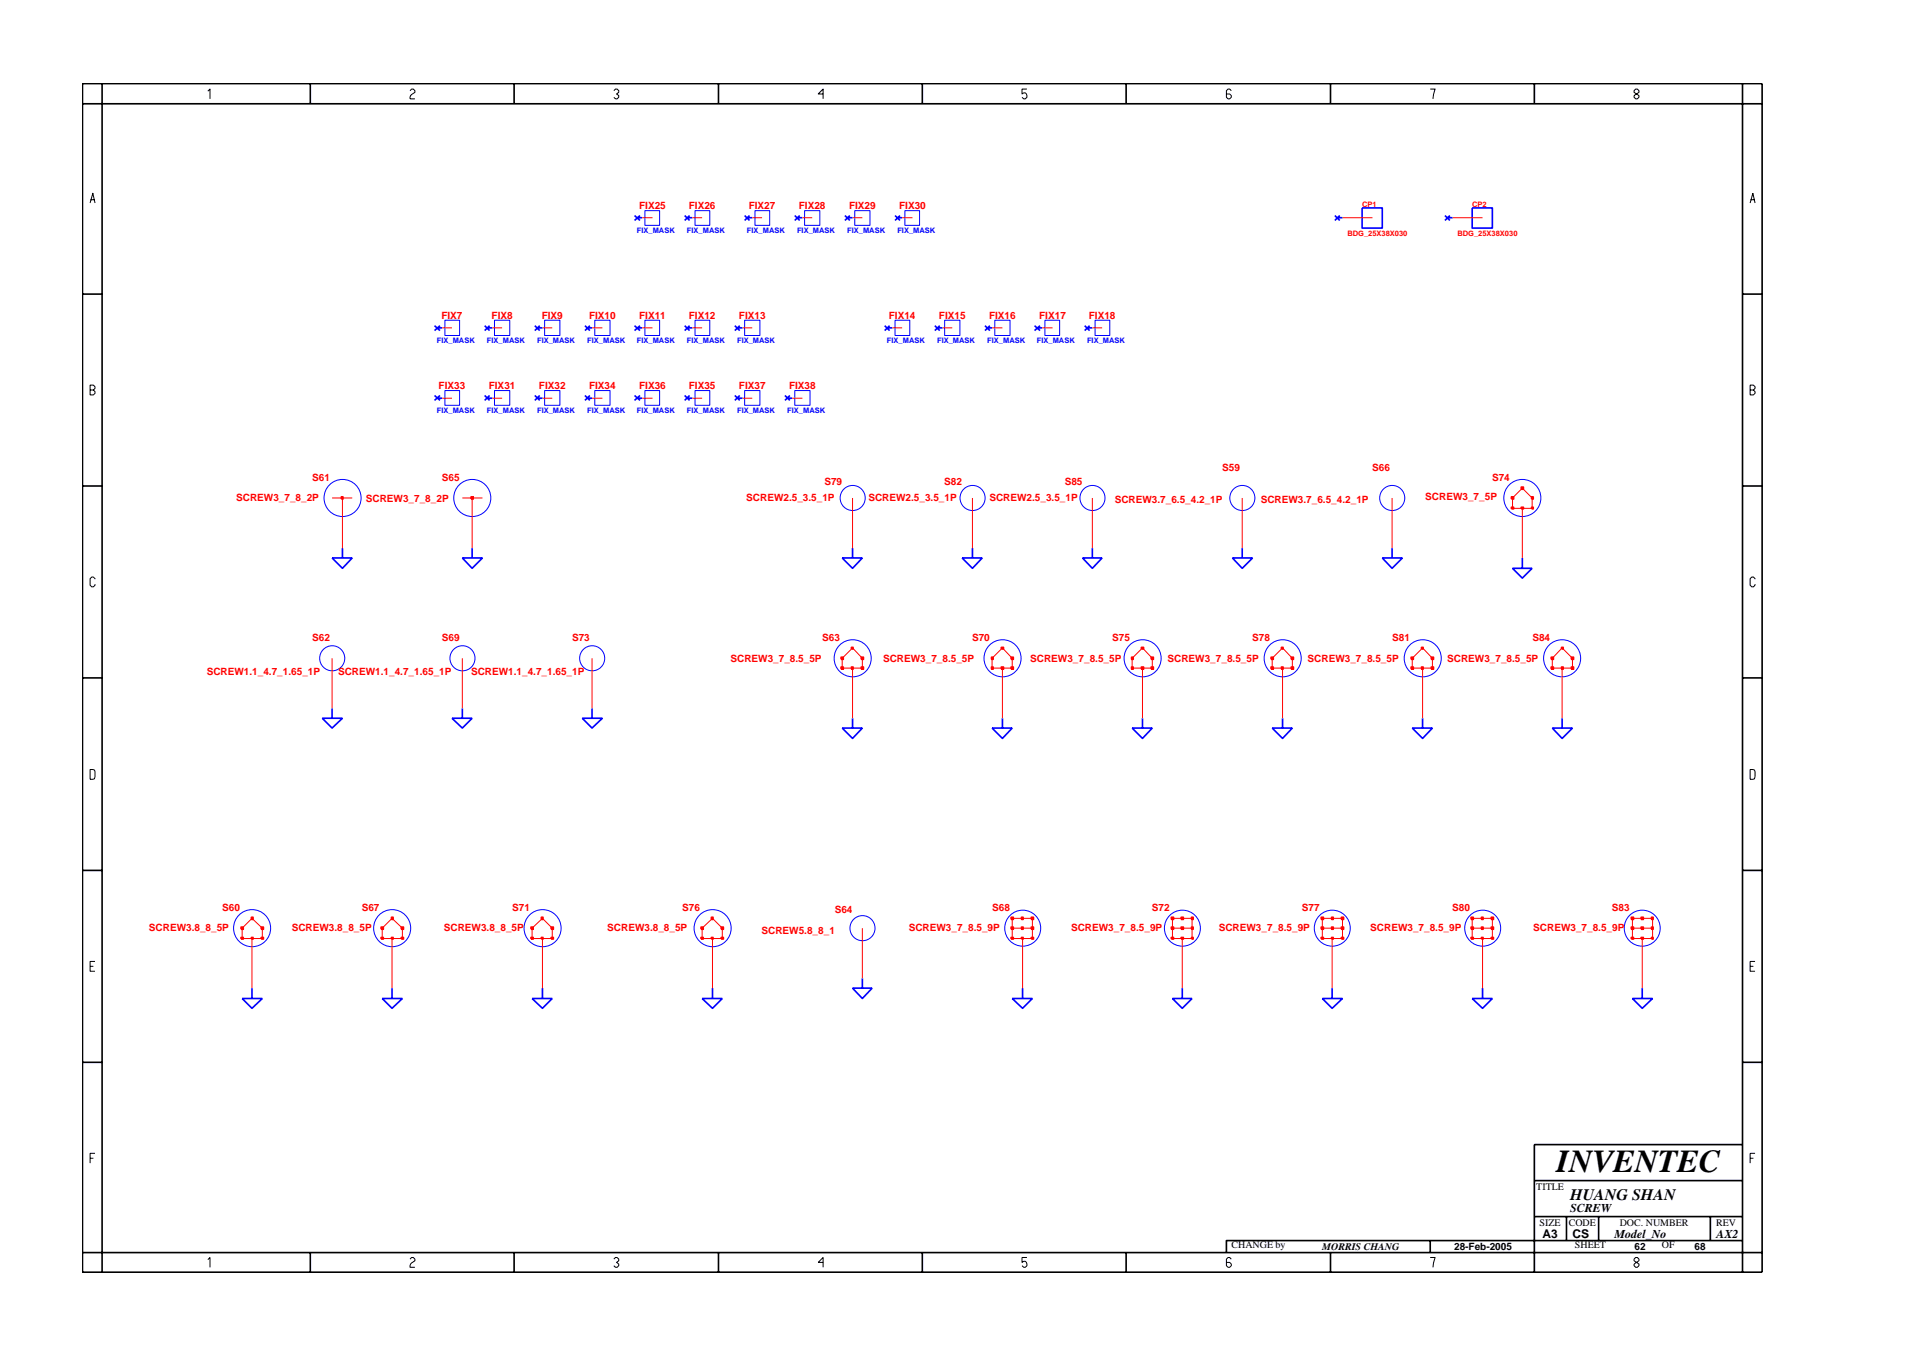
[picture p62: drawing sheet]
<svg xmlns="http://www.w3.org/2000/svg" width="297mm" height="210mm" viewBox="0 0 297 210" stroke-linecap="round" stroke-linejoin="round" font-family="sans-serif">
<defs><g id="words">
<text font-size="5" x="241.8" y="182">INVENTEC</text>
<text font-size="2.5" x="244" y="186.3">HUANG SHAN</text>
<g font-size="1.9">
<text x="244" y="188.2">SCREW</text>
<text x="239.6" y="192.2">A3</text>
<text x="244.3" y="192.3">CS</text>
<text x="250.8" y="192.2">Model_No</text>
<text x="266.6" y="192.2">AX2</text>
</g>
<g font-size="1.6" fill="#f00">
<text x="99.3" y="32.5">FIX25</text>
<text x="107" y="32.5">FIX26</text>
<text x="116.3" y="32.5">FIX27</text>
<text x="124.1" y="32.5">FIX28</text>
<text x="131.9" y="32.5">FIX29</text>
<text x="139.7" y="32.5">FIX30</text>
<text x="68.6" y="49.6">FIX7</text>
<text x="76.4" y="49.6">FIX8</text>
<text x="84.2" y="49.6">FIX9</text>
<text x="91.5" y="49.6">FIX10</text>
<text x="99.3" y="49.6">FIX11</text>
<text x="107" y="49.6">FIX12</text>
<text x="114.8" y="49.6">FIX13</text>
<text x="138.1" y="49.6">FIX14</text>
<text x="145.9" y="49.6">FIX15</text>
<text x="153.7" y="49.6">FIX16</text>
<text x="161.4" y="49.6">FIX17</text>
<text x="169.2" y="49.6">FIX18</text>
<text x="68.1" y="60.5">FIX33</text>
<text x="75.9" y="60.5">FIX31</text>
<text x="83.7" y="60.5">FIX32</text>
<text x="91.5" y="60.5">FIX34</text>
<text x="99.3" y="60.5">FIX36</text>
<text x="107" y="60.5">FIX35</text>
<text x="114.8" y="60.5">FIX37</text>
<text x="122.6" y="60.5">FIX38</text>
<text x="36.7" y="77.8">SCREW3_7_8_2P</text>
<text x="48.5" y="74.6">S61</text>
<text x="68.6" y="74.6">S65</text>
<text x="115.9" y="77.8">SCREW2.5_3.5_1P</text>
<text x="128.1" y="75.4">S79</text>
<text x="134.9" y="77.8">SCREW2.5_3.5_1P</text>
<text x="146.7" y="75.4">S82</text>
<text x="153.7" y="77.8">SCREW2.5_3.5_1P</text>
<text x="165.4" y="75.4">S85</text>
<text x="189.9" y="73.1">S59</text>
<text x="213.2" y="73.1">S66</text>
<text x="221.4" y="77.7">SCREW3_7_5P</text>
<text x="231.8" y="74.6">S74</text>
<text x="56.8" y="78">SCREW3_7_8_2P</text>
<text x="173.2" y="78.1">SCREW3.7_6.5_4.2_1P</text>
<text x="195.9" y="78.1">SCREW3.7_6.5_4.2_1P</text>
<text x="48.5" y="99.5">S62</text>
<text x="68.6" y="99.5">S69</text>
<text x="88.9" y="99.5">S73</text>
<text x="127.7" y="99.5">S63</text>
<text x="151" y="99.5">S70</text>
<text x="172.8" y="99.5">S75</text>
<text x="194.5" y="99.5">S78</text>
<text x="216.3" y="99.5">S81</text>
<text x="238.1" y="99.5">S84</text>
<text x="32.1" y="104.8">SCREW1.1_4.7_1.65_1P</text>
<text x="52.5" y="104.8">SCREW1.1_4.7_1.65_1P</text>
<text x="73.2" y="104.8">SCREW1.1_4.7_1.65_1P</text>
<text x="113.5" y="102.7">SCREW3_7_8.5_5P</text>
<text x="137.2" y="102.7">SCREW3_7_8.5_5P</text>
<text x="160" y="102.7">SCREW3_7_8.5_5P</text>
<text x="181.4" y="102.7">SCREW3_7_8.5_5P</text>
<text x="203.1" y="102.7">SCREW3_7_8.5_5P</text>
<text x="224.8" y="102.7">SCREW3_7_8.5_5P</text>
<text x="34.5" y="141.4">S60</text>
<text x="56.2" y="141.4">S67</text>
<text x="79.6" y="141.4">S71</text>
<text x="106" y="141.4">S76</text>
<text x="129.7" y="141.8">S64</text>
<text x="154.2" y="141.4">S68</text>
<text x="179" y="141.4">S72</text>
<text x="202.2" y="141.4">S77</text>
<text x="225.6" y="141.4">S80</text>
<text x="250.4" y="141.4">S83</text>
<text x="23.1" y="144.6">SCREW3.8_8_5P</text>
<text x="45.3" y="144.6">SCREW3.8_8_5P</text>
<text x="68.9" y="144.6">SCREW3.8_8_5P</text>
<text x="94.3" y="144.6">SCREW3.8_8_5P</text>
<text x="118.3" y="145">SCREW5.8_8_1</text>
<text x="141.2" y="144.6">SCREW3_7_8.5_9P</text>
<text x="166.4" y="144.6">SCREW3_7_8.5_9P</text>
<text x="189.3" y="144.6">SCREW3_7_8.5_9P</text>
<text x="212.9" y="144.6">SCREW3_7_8.5_9P</text>
<text x="238.2" y="144.6">SCREW3_7_8.5_9P</text>
</g>
<g font-size="1.6">
<text x="238.7" y="184.8">TITLE</text>
<text x="239.2" y="190.4">SIZE</text>
<text x="243.7" y="190.4">CODE</text>
<text x="251.6" y="190.4">DOC. NUMBER</text>
<text x="266.6" y="190.4">REV</text>
<text x="191.3" y="193.9">CHANGE by</text>
<text x="205.4" y="194.1">MORRIS CHANG</text>
<text x="225.9" y="194.1">28-Feb-2005</text>
<text x="244.7" y="193.9">SHEET</text>
<text x="253.9" y="194.1">62</text>
<text x="258.2" y="193.9">OF</text>
<text x="263.3" y="194.1">68</text>
</g>
<g font-size="1.2" fill="#f00">
<text x="211.6" y="32.1">CP1</text>
<text x="228.7" y="32.1">CP2</text>
<text x="209.3" y="36.6">BDG_25X38X030</text>
<text x="226.4" y="36.6">BDG_25X38X030</text>
</g>
<g font-size="1.2" fill="#00f">
<text x="98.9" y="36.2">FIX_MASK</text>
<text x="106.7" y="36.2">FIX_MASK</text>
<text x="116" y="36.2">FIX_MASK</text>
<text x="123.8" y="36.2">FIX_MASK</text>
<text x="131.6" y="36.2">FIX_MASK</text>
<text x="139.4" y="36.2">FIX_MASK</text>
<text x="67.9" y="53.3">FIX_MASK</text>
<text x="75.7" y="53.3">FIX_MASK</text>
<text x="83.4" y="53.3">FIX_MASK</text>
<text x="91.2" y="53.3">FIX_MASK</text>
<text x="98.9" y="53.3">FIX_MASK</text>
<text x="106.7" y="53.3">FIX_MASK</text>
<text x="114.5" y="53.3">FIX_MASK</text>
<text x="137.8" y="53.3">FIX_MASK</text>
<text x="145.6" y="53.3">FIX_MASK</text>
<text x="153.4" y="53.3">FIX_MASK</text>
<text x="161.1" y="53.3">FIX_MASK</text>
<text x="168.9" y="53.3">FIX_MASK</text>
<text x="67.9" y="64.1">FIX_MASK</text>
<text x="75.7" y="64.1">FIX_MASK</text>
<text x="83.4" y="64.1">FIX_MASK</text>
<text x="91.2" y="64.1">FIX_MASK</text>
<text x="98.9" y="64.1">FIX_MASK</text>
<text x="106.7" y="64.1">FIX_MASK</text>
<text x="114.5" y="64.1">FIX_MASK</text>
<text x="122.3" y="64.1">FIX_MASK</text>
</g>
</g></defs>
<g fill="none" stroke="#00f" stroke-width=".16">
<path d="M100.2 32.7h2.3v2.3h-2.3zM108 32.7h2.3v2.3h-2.3zM117.3 32.7h2.3v2.3h-2.3zM125 32.7h2.4v2.3h-2.4zM132.8 32.7h2.4v2.3h-2.4zM140.6 32.7h2.3v2.3h-2.3zM69.1 49.7h2.3v2.4h-2.3zM76.8 49.7h2.4v2.4h-2.4zM84.6 49.7h2.4v2.4h-2.4zM92.4 49.7h2.4v2.4h-2.4zM100.2 49.7h2.3v2.4h-2.3zM108 49.7h2.3v2.4h-2.3z"/>
<path d="M115.7 49.7h2.4v2.4h-2.4zM139.1 49.7h2.2v2.4h-2.2zM146.8 49.7h2.3v2.4h-2.3zM154.5 49.7h2.4v2.4h-2.4zM162.3 49.7h2.3v2.4h-2.3zM170.1 49.7h2.3v2.4h-2.3zM69.1 60.6h2.3v2.3h-2.3zM76.8 60.6h2.4v2.3h-2.4zM84.6 60.6h2.4v2.3h-2.4zM92.4 60.6h2.4v2.3h-2.4zM100.2 60.6h2.3v2.3h-2.3zM108 60.6h2.3v2.3h-2.3z"/>
<path d="M115.7 60.6h2.4v2.3h-2.4zM123.5 60.6h2.3v2.3h-2.3z"/>
<circle cx="53.2" cy="77.3" r="2.88"/>
<circle cx="73.4" cy="77.3" r="2.88"/>
<circle cx="132.5" cy="77.3" r="1.95"/>
<circle cx="151.1" cy="77.3" r="1.95"/>
<circle cx="169.7" cy="77.3" r="1.95"/>
<circle cx="193" cy="77.3" r="1.95"/>
<circle cx="216.3" cy="77.3" r="1.95"/>
<circle cx="236.5" cy="77.3" r="2.88"/>
<circle cx="51.6" cy="102.2" r="1.95"/>
<circle cx="71.8" cy="102.2" r="1.95"/>
<circle cx="92" cy="102.2" r="1.95"/>
<circle cx="132.5" cy="102.2" r="2.88"/>
<circle cx="155.8" cy="102.2" r="2.88"/>
<circle cx="177.5" cy="102.2" r="2.88"/>
<circle cx="199.3" cy="102.2" r="2.88"/>
<circle cx="221" cy="102.2" r="2.88"/>
<circle cx="242.7" cy="102.2" r="2.88"/>
<circle cx="39.2" cy="144.1" r="2.88"/>
<circle cx="60.9" cy="144.1" r="2.88"/>
<circle cx="84.3" cy="144.1" r="2.88"/>
<circle cx="110.7" cy="144.1" r="2.88"/>
<circle cx="134" cy="144.1" r="1.95"/>
<circle cx="158.9" cy="144.1" r="2.79"/>
<circle cx="183.7" cy="144.1" r="2.79"/>
<circle cx="207" cy="144.1" r="2.79"/>
<circle cx="230.3" cy="144.1" r="2.79"/>
<circle cx="255.1" cy="144.1" r="2.79"/>
</g>
<g fill="none" stroke="#00f" stroke-width=".25">
<path d="M98.6 33.5l.8 .7M99 33.8h.8M99.4 33.5l-.8 .7M106.4 33.5l.7 .7M106.8 33.8h.8M107.1 33.5l-.7 .7M115.7 33.5l.7 .7M116.1 33.8h.8M116.4 33.5l-.7 .7M123.5 33.5l.7 .7M123.9 33.8h.8M124.2 33.5l-.7 .7"/>
<path d="M131.3 33.5l.7 .7M131.6 33.8h.8M132 33.5l-.7 .7M139.1 33.5l.7 .7M139.4 33.8h.8M139.8 33.5l-.7 .7M207.4 33.5l.7 .7M207.8 33.8h.8M208.1 33.5l-.7 .7M211.6 32.3h3.1v3.1h-3.1zM224.5 33.5l.7 .7M224.8 33.8h.9"/>
<path d="M225.2 33.5l-.7 .7M228.7 32.3h3.1v3.1h-3.1zM67.5 50.6l.9 .7M67.9 50.9h.8M68.4 50.6l-.9 .7M75.3 50.6l.8 .7M75.7 50.9h.8M76.1 50.6l-.8 .7M83.1 50.6l.7 .7M83.4 50.9h.9M83.8 50.6l-.7 .7M90.9 50.6l.7 .7"/>
<path d="M91.2 50.9h.8M91.6 50.6l-.7 .7M98.6 50.6l.8 .7M99 50.9h.8M99.4 50.6l-.8 .7M106.4 50.6l.7 .7M106.8 50.9h.8M107.1 50.6l-.7 .7M114.2 50.6l.7 .7M114.5 50.9h.8M114.9 50.6l-.7 .7M137.4 50.6l.8 .7"/>
<path d="M137.9 50.9h.7M138.2 50.6l-.8 .7M145.2 50.6l.8 .7M145.7 50.9h.7M146 50.6l-.8 .7M153 50.6l.8 .7M153.4 50.9h.7M153.8 50.6l-.8 .7M160.7 50.6l.9 .7M161.1 50.9h.8M161.6 50.6l-.9 .7M168.5 50.6l.8 .7"/>
<path d="M168.9 50.9h.8M169.3 50.6l-.8 .7M67.5 61.4l.9 .8M67.9 61.8h.8M68.4 61.4l-.9 .8M75.3 61.4l.8 .8M75.7 61.8h.8M76.1 61.4l-.8 .8M83.1 61.4l.7 .8M83.4 61.8h.9M83.8 61.4l-.7 .8M90.9 61.4l.7 .8"/>
<path d="M91.2 61.8h.8M91.6 61.4l-.7 .8M98.6 61.4l.8 .8M99 61.8h.8M99.4 61.4l-.8 .8M106.4 61.4l.7 .8M106.8 61.8h.8M107.1 61.4l-.7 .8M114.2 61.4l.7 .8M114.5 61.8h.8M114.9 61.4l-.7 .8M121.9 61.4l.8 .8"/>
<path d="M122.3 61.8h.7M122.7 61.4l-.8 .8M51.6 86.6h3.1l-1.5 1.7zM53.2 85.1v1.5M71.8 86.6h3.2l-1.7 1.7zM73.3 85.1v1.5M130.8 86.6h3.2l-1.6 1.7zM132.4 85.1v1.5M149.5 86.6h3.1l-1.5 1.7zM151.1 85.1v1.5M168.2 86.6h3l-1.5 1.7zM169.7 85.1v1.5"/>
<path d="M191.5 86.6h3.1l-1.6 1.7zM193 85.1v1.5M214.7 86.6h3.2l-1.6 1.7zM216.3 85.1v1.5M235 88.3h3l-1.5 1.5zM236.5 86.6v1.7M50.1 111.5h3.1l-1.6 1.6zM51.6 110v1.5M70.2 111.5h3.1l-1.5 1.6zM71.8 110v1.5M90.5 111.5h3.1l-1.6 1.6zM92 110v1.5"/>
<path d="M130.8 113.1h3.2l-1.6 1.6zM132.4 111.5v1.6M154.1 113.1h3.2l-1.6 1.6zM155.7 111.5v1.6M175.9 113.1h3.1l-1.5 1.6zM177.5 111.5v1.6M197.6 113.1h3.2l-1.6 1.6zM199.2 111.5v1.6M219.4 113.1h3.1l-1.5 1.6zM221 111.5v1.6M241.2 113.1h3.1l-1.6 1.6zM242.7 111.5v1.6"/>
<path d="M37.6 155.1h3.2l-1.7 1.5zM39.1 153.4v1.7M59.4 155.1h3.1l-1.6 1.5zM60.9 153.4v1.7M82.7 155.1h3.1l-1.5 1.5zM84.3 153.4v1.7M109.1 155.1h3.1l-1.5 1.5zM110.7 153.4v1.7M132.4 153.4h3.1l-1.5 1.7zM134 151.9v1.5M157.3 155.1h3.1l-1.5 1.5zM158.9 153.4v1.7"/>
<path d="M182.1 155.1h3.1l-1.5 1.5zM183.7 153.4v1.7M205.4 155.1h3.2l-1.6 1.5zM207 153.4v1.7M228.7 155.1h3.1l-1.5 1.5zM230.3 153.4v1.7M253.6 155.1h3.1l-1.6 1.5zM255.1 153.4v1.7"/>
</g>
<path d="M39.1 145.7v7.7M60.9 145.7v7.7M84.3 145.7v7.7M110.7 145.7v7.7M134 144.1v7.8M158.9 145.7v7.7M183.7 145.7v7.7M207 145.7v7.7M230.3 145.7v7.7M255.1 145.7v7.7" fill="none" stroke="#f00" stroke-width=".16"/>
<path d="M37.5 145.6h.3v.2h-.3z" fill="#8e2323"/>
<path d="M37.5 145.6h.3v.2h-.3z" fill="none" stroke="#f00" stroke-width=".25"/>
<path d="M37.6 144.1v1.6h1.5" fill="none" stroke="#f00" stroke-width=".16"/>
<path d="M39.1 145.6h.2v.2h-.2z" fill="#8e2323"/>
<path d="M39.1 145.6h.2v.2h-.2z" fill="none" stroke="#f00" stroke-width=".25"/>
<path d="M39.1 145.7h1.7" fill="none" stroke="#f00" stroke-width=".16"/>
<path d="M40.6 145.6h.3v.2h-.3z" fill="#8e2323"/>
<path d="M40.6 145.6h.3v.2h-.3z" fill="none" stroke="#f00" stroke-width=".25"/>
<path d="M40.8 144.1v1.6" fill="none" stroke="#f00" stroke-width=".16"/>
<path d="M59.2 145.6h.3v.2h-.3z" fill="#8e2323"/>
<path d="M59.2 145.6h.3v.2h-.3z" fill="none" stroke="#f00" stroke-width=".25"/>
<path d="M59.4 144.1v1.6h1.5" fill="none" stroke="#f00" stroke-width=".16"/>
<path d="M60.8 145.6h.3v.2h-.3z" fill="#8e2323"/>
<path d="M60.8 145.6h.3v.2h-.3z" fill="none" stroke="#f00" stroke-width=".25"/>
<path d="M60.9 145.7h1.6" fill="none" stroke="#f00" stroke-width=".16"/>
<path d="M62.3 145.6h.4v.2h-.4z" fill="#8e2323"/>
<path d="M62.3 145.6h.4v.2h-.4z" fill="none" stroke="#f00" stroke-width=".25"/>
<path d="M62.5 144.1v1.6" fill="none" stroke="#f00" stroke-width=".16"/>
<path d="M82.5 145.6h.3v.2h-.3z" fill="#8e2323"/>
<path d="M82.5 145.6h.3v.2h-.3z" fill="none" stroke="#f00" stroke-width=".25"/>
<path d="M82.7 144.1v1.6h1.6" fill="none" stroke="#f00" stroke-width=".16"/>
<path d="M84.1 145.6h.3v.2h-.3z" fill="#8e2323"/>
<path d="M84.1 145.6h.3v.2h-.3z" fill="none" stroke="#f00" stroke-width=".25"/>
<path d="M84.3 145.7h1.5" fill="none" stroke="#f00" stroke-width=".16"/>
<path d="M85.6 145.6h.4v.2h-.4z" fill="#8e2323"/>
<path d="M85.6 145.6h.4v.2h-.4z" fill="none" stroke="#f00" stroke-width=".25"/>
<path d="M85.8 144.1v1.6" fill="none" stroke="#f00" stroke-width=".16"/>
<path d="M108.9 145.6h.3v.2h-.3z" fill="#8e2323"/>
<path d="M108.9 145.6h.3v.2h-.3z" fill="none" stroke="#f00" stroke-width=".25"/>
<path d="M109.1 144.1v1.6h1.6" fill="none" stroke="#f00" stroke-width=".16"/>
<path d="M110.5 145.6h.3v.2h-.3z" fill="#8e2323"/>
<path d="M110.5 145.6h.3v.2h-.3z" fill="none" stroke="#f00" stroke-width=".25"/>
<path d="M110.7 145.7h1.5" fill="none" stroke="#f00" stroke-width=".16"/>
<path d="M112 145.6h.4v.2h-.4z" fill="#8e2323"/>
<path d="M112 145.6h.4v.2h-.4z" fill="none" stroke="#f00" stroke-width=".25"/>
<path d="M112.2 144.1v1.6" fill="none" stroke="#f00" stroke-width=".16"/>
<path d="M157.1 145.6h.3v.2h-.3z" fill="#8e2323"/>
<path d="M157.1 145.6h.3v.2h-.3z" fill="none" stroke="#f00" stroke-width=".25"/>
<path d="M157.3 144.1v1.6h1.6" fill="none" stroke="#f00" stroke-width=".16"/>
<path d="M158.7 145.6h.2v.2h-.2z" fill="#8e2323"/>
<path d="M158.7 145.6h.2v.2h-.2z" fill="none" stroke="#f00" stroke-width=".25"/>
<path d="M158.9 145.7h1.5" fill="none" stroke="#f00" stroke-width=".16"/>
<path d="M160.2 145.6h.4v.2h-.4z" fill="#8e2323"/>
<path d="M160.2 145.6h.4v.2h-.4z" fill="none" stroke="#f00" stroke-width=".25"/>
<path d="M160.4 144.1v1.6" fill="none" stroke="#f00" stroke-width=".16"/>
<path d="M182 145.6h.3v.2h-.3z" fill="#8e2323"/>
<path d="M182 145.6h.3v.2h-.3z" fill="none" stroke="#f00" stroke-width=".25"/>
<path d="M182.1 144.1v1.6h1.6" fill="none" stroke="#f00" stroke-width=".16"/>
<path d="M183.5 145.6h.3v.2h-.3z" fill="#8e2323"/>
<path d="M183.5 145.6h.3v.2h-.3z" fill="none" stroke="#f00" stroke-width=".25"/>
<path d="M183.7 145.7h1.5" fill="none" stroke="#f00" stroke-width=".16"/>
<path d="M185.1 145.6h.3v.2h-.3z" fill="#8e2323"/>
<path d="M185.1 145.6h.3v.2h-.3z" fill="none" stroke="#f00" stroke-width=".25"/>
<path d="M185.2 144.1v1.6" fill="none" stroke="#f00" stroke-width=".16"/>
<path d="M205.3 145.6h.3v.2h-.3z" fill="#8e2323"/>
<path d="M205.3 145.6h.3v.2h-.3z" fill="none" stroke="#f00" stroke-width=".25"/>
<path d="M205.4 144.1v1.6h1.6" fill="none" stroke="#f00" stroke-width=".16"/>
<path d="M206.9 145.6h.2v.2h-.2z" fill="#8e2323"/>
<path d="M206.9 145.6h.2v.2h-.2z" fill="none" stroke="#f00" stroke-width=".25"/>
<path d="M207 145.7h1.6" fill="none" stroke="#f00" stroke-width=".16"/>
<path d="M208.4 145.6h.3v.2h-.3z" fill="#8e2323"/>
<path d="M208.4 145.6h.3v.2h-.3z" fill="none" stroke="#f00" stroke-width=".25"/>
<path d="M208.6 144.1v1.6" fill="none" stroke="#f00" stroke-width=".16"/>
<path d="M228.5 145.6h.4v.2h-.4z" fill="#8e2323"/>
<path d="M228.5 145.6h.4v.2h-.4z" fill="none" stroke="#f00" stroke-width=".25"/>
<path d="M228.7 144.1v1.6h1.6" fill="none" stroke="#f00" stroke-width=".16"/>
<path d="M230.2 145.6h.2v.2h-.2z" fill="#8e2323"/>
<path d="M230.2 145.6h.2v.2h-.2z" fill="none" stroke="#f00" stroke-width=".25"/>
<path d="M230.3 145.7h1.5" fill="none" stroke="#f00" stroke-width=".16"/>
<path d="M231.7 145.6h.3v.2h-.3z" fill="#8e2323"/>
<path d="M231.7 145.6h.3v.2h-.3z" fill="none" stroke="#f00" stroke-width=".25"/>
<path d="M231.8 144.1v1.6" fill="none" stroke="#f00" stroke-width=".16"/>
<path d="M253.4 145.6h.4v.2h-.4z" fill="#8e2323"/>
<path d="M253.4 145.6h.4v.2h-.4z" fill="none" stroke="#f00" stroke-width=".25"/>
<path d="M253.6 144.1v1.6h1.5" fill="none" stroke="#f00" stroke-width=".16"/>
<path d="M255 145.6h.3v.2h-.3z" fill="#8e2323"/>
<path d="M255 145.6h.3v.2h-.3z" fill="none" stroke="#f00" stroke-width=".25"/>
<path d="M255.1 145.7h1.6" fill="none" stroke="#f00" stroke-width=".16"/>
<path d="M256.6 145.6h.2v.2h-.2z" fill="#8e2323"/>
<path d="M256.6 145.6h.2v.2h-.2z" fill="none" stroke="#f00" stroke-width=".25"/>
<path d="M256.7 144.1v1.6" fill="none" stroke="#f00" stroke-width=".16"/>
<path d="M37.5 144h.3v.3h-.3z" fill="#8e2323"/>
<path d="M37.5 144h.3v.3h-.3z" fill="none" stroke="#f00" stroke-width=".25"/>
<path d="M40.6 144h.3v.3h-.3z" fill="#8e2323"/>
<path d="M40.6 144h.3v.3h-.3z" fill="none" stroke="#f00" stroke-width=".25"/>
<path d="M59.2 144h.3v.3h-.3z" fill="#8e2323"/>
<path d="M59.2 144h.3v.3h-.3z" fill="none" stroke="#f00" stroke-width=".25"/>
<path d="M62.3 144h.4v.3h-.4z" fill="#8e2323"/>
<path d="M62.3 144h.4v.3h-.4z" fill="none" stroke="#f00" stroke-width=".25"/>
<path d="M82.5 144h.3v.3h-.3z" fill="#8e2323"/>
<path d="M82.5 144h.3v.3h-.3z" fill="none" stroke="#f00" stroke-width=".25"/>
<path d="M85.6 144h.4v.3h-.4z" fill="#8e2323"/>
<path d="M85.6 144h.4v.3h-.4z" fill="none" stroke="#f00" stroke-width=".25"/>
<path d="M108.9 144h.3v.3h-.3z" fill="#8e2323"/>
<path d="M108.9 144h.3v.3h-.3z" fill="none" stroke="#f00" stroke-width=".25"/>
<path d="M112 144h.4v.3h-.4z" fill="#8e2323"/>
<path d="M112 144h.4v.3h-.4z" fill="none" stroke="#f00" stroke-width=".25"/>
<path d="M157.1 144h.3v.3h-.3z" fill="#8e2323"/>
<path d="M157.1 144h.3v.3h-.3z" fill="none" stroke="#f00" stroke-width=".25"/>
<path d="M157.3 142.6v1.5h1.6" fill="none" stroke="#f00" stroke-width=".16"/>
<path d="M158.7 144h.2v.3h-.2z" fill="#8e2323"/>
<path d="M158.7 144h.2v.3h-.2z" fill="none" stroke="#f00" stroke-width=".25"/>
<path d="M158.9 144.1h1.5" fill="none" stroke="#f00" stroke-width=".16"/>
<path d="M160.2 144h.4v.3h-.4z" fill="#8e2323"/>
<path d="M160.2 144h.4v.3h-.4z" fill="none" stroke="#f00" stroke-width=".25"/>
<path d="M160.4 142.6v1.5" fill="none" stroke="#f00" stroke-width=".16"/>
<path d="M182 144h.3v.3h-.3z" fill="#8e2323"/>
<path d="M182 144h.3v.3h-.3z" fill="none" stroke="#f00" stroke-width=".25"/>
<path d="M182.1 142.6v1.5h1.6" fill="none" stroke="#f00" stroke-width=".16"/>
<path d="M183.5 144h.3v.3h-.3z" fill="#8e2323"/>
<path d="M183.5 144h.3v.3h-.3z" fill="none" stroke="#f00" stroke-width=".25"/>
<path d="M183.7 144.1h1.5" fill="none" stroke="#f00" stroke-width=".16"/>
<path d="M185.1 144h.3v.3h-.3z" fill="#8e2323"/>
<path d="M185.1 144h.3v.3h-.3z" fill="none" stroke="#f00" stroke-width=".25"/>
<path d="M185.2 142.6v1.5" fill="none" stroke="#f00" stroke-width=".16"/>
<path d="M205.3 144h.3v.3h-.3z" fill="#8e2323"/>
<path d="M205.3 144h.3v.3h-.3z" fill="none" stroke="#f00" stroke-width=".25"/>
<path d="M205.4 142.6v1.5h1.6" fill="none" stroke="#f00" stroke-width=".16"/>
<path d="M206.9 144h.2v.3h-.2z" fill="#8e2323"/>
<path d="M206.9 144h.2v.3h-.2z" fill="none" stroke="#f00" stroke-width=".25"/>
<path d="M207 144.1h1.6" fill="none" stroke="#f00" stroke-width=".16"/>
<path d="M208.4 144h.3v.3h-.3z" fill="#8e2323"/>
<path d="M208.4 144h.3v.3h-.3z" fill="none" stroke="#f00" stroke-width=".25"/>
<path d="M208.6 142.6v1.5" fill="none" stroke="#f00" stroke-width=".16"/>
<path d="M228.5 144h.4v.3h-.4z" fill="#8e2323"/>
<path d="M228.5 144h.4v.3h-.4z" fill="none" stroke="#f00" stroke-width=".25"/>
<path d="M228.7 142.6v1.5h1.6" fill="none" stroke="#f00" stroke-width=".16"/>
<path d="M230.2 144h.2v.3h-.2z" fill="#8e2323"/>
<path d="M230.2 144h.2v.3h-.2z" fill="none" stroke="#f00" stroke-width=".25"/>
<path d="M230.3 144.1h1.5" fill="none" stroke="#f00" stroke-width=".16"/>
<path d="M231.7 144h.3v.3h-.3z" fill="#8e2323"/>
<path d="M231.7 144h.3v.3h-.3z" fill="none" stroke="#f00" stroke-width=".25"/>
<path d="M231.8 142.6v1.5" fill="none" stroke="#f00" stroke-width=".16"/>
<path d="M253.4 144h.4v.3h-.4z" fill="#8e2323"/>
<path d="M253.4 144h.4v.3h-.4z" fill="none" stroke="#f00" stroke-width=".25"/>
<path d="M253.6 142.6v1.5h1.5" fill="none" stroke="#f00" stroke-width=".16"/>
<path d="M255 144h.3v.3h-.3z" fill="#8e2323"/>
<path d="M255 144h.3v.3h-.3z" fill="none" stroke="#f00" stroke-width=".25"/>
<path d="M255.1 144.1h1.6" fill="none" stroke="#f00" stroke-width=".16"/>
<path d="M256.6 144h.2v.3h-.2z" fill="#8e2323"/>
<path d="M256.6 144h.2v.3h-.2z" fill="none" stroke="#f00" stroke-width=".25"/>
<path d="M256.7 142.6v1.5" fill="none" stroke="#f00" stroke-width=".16"/>
<path d="M39.1 142.4h.2v.4h-.2z" fill="#8e2323"/>
<path d="M39.1 142.4h.2v.4h-.2z" fill="none" stroke="#f00" stroke-width=".25"/>
<path d="M60.8 142.4h.3v.4h-.3z" fill="#8e2323"/>
<path d="M60.8 142.4h.3v.4h-.3z" fill="none" stroke="#f00" stroke-width=".25"/>
<path d="M84.1 142.4h.3v.4h-.3z" fill="#8e2323"/>
<path d="M84.1 142.4h.3v.4h-.3z" fill="none" stroke="#f00" stroke-width=".25"/>
<path d="M110.5 142.4h.3v.4h-.3z" fill="#8e2323"/>
<path d="M110.5 142.4h.3v.4h-.3z" fill="none" stroke="#f00" stroke-width=".25"/>
<path d="M157.1 142.4h.3v.4h-.3z" fill="#8e2323"/>
<path d="M157.1 142.4h.3v.4h-.3z" fill="none" stroke="#f00" stroke-width=".25"/>
<path d="M157.3 142.6h1.6" fill="none" stroke="#f00" stroke-width=".16"/>
<path d="M158.7 142.4h.2v.4h-.2z" fill="#8e2323"/>
<path d="M158.7 142.4h.2v.4h-.2z" fill="none" stroke="#f00" stroke-width=".25"/>
<path d="M158.9 142.6h1.5" fill="none" stroke="#f00" stroke-width=".16"/>
<path d="M160.2 142.4h.4v.4h-.4z" fill="#8e2323"/>
<path d="M160.2 142.4h.4v.4h-.4z" fill="none" stroke="#f00" stroke-width=".25"/>
<path d="M182 142.4h.3v.4h-.3z" fill="#8e2323"/>
<path d="M182 142.4h.3v.4h-.3z" fill="none" stroke="#f00" stroke-width=".25"/>
<path d="M182.1 142.6h1.6" fill="none" stroke="#f00" stroke-width=".16"/>
<path d="M183.5 142.4h.3v.4h-.3z" fill="#8e2323"/>
<path d="M183.5 142.4h.3v.4h-.3z" fill="none" stroke="#f00" stroke-width=".25"/>
<path d="M183.7 142.6h1.5" fill="none" stroke="#f00" stroke-width=".16"/>
<path d="M185.1 142.4h.3v.4h-.3z" fill="#8e2323"/>
<path d="M185.1 142.4h.3v.4h-.3z" fill="none" stroke="#f00" stroke-width=".25"/>
<path d="M205.3 142.4h.3v.4h-.3z" fill="#8e2323"/>
<path d="M205.3 142.4h.3v.4h-.3z" fill="none" stroke="#f00" stroke-width=".25"/>
<path d="M205.4 142.6h1.6" fill="none" stroke="#f00" stroke-width=".16"/>
<path d="M206.9 142.4h.2v.4h-.2z" fill="#8e2323"/>
<path d="M206.9 142.4h.2v.4h-.2z" fill="none" stroke="#f00" stroke-width=".25"/>
<path d="M207 142.6h1.6" fill="none" stroke="#f00" stroke-width=".16"/>
<path d="M208.4 142.4h.3v.4h-.3z" fill="#8e2323"/>
<path d="M208.4 142.4h.3v.4h-.3z" fill="none" stroke="#f00" stroke-width=".25"/>
<path d="M228.5 142.4h.4v.4h-.4z" fill="#8e2323"/>
<path d="M228.5 142.4h.4v.4h-.4z" fill="none" stroke="#f00" stroke-width=".25"/>
<path d="M228.7 142.6h1.6" fill="none" stroke="#f00" stroke-width=".16"/>
<path d="M230.2 142.4h.2v.4h-.2z" fill="#8e2323"/>
<path d="M230.2 142.4h.2v.4h-.2z" fill="none" stroke="#f00" stroke-width=".25"/>
<path d="M230.3 142.6h1.5" fill="none" stroke="#f00" stroke-width=".16"/>
<path d="M231.7 142.4h.3v.4h-.3z" fill="#8e2323"/>
<path d="M231.7 142.4h.3v.4h-.3z" fill="none" stroke="#f00" stroke-width=".25"/>
<path d="M253.4 142.4h.4v.4h-.4z" fill="#8e2323"/>
<path d="M253.4 142.4h.4v.4h-.4z" fill="none" stroke="#f00" stroke-width=".25"/>
<path d="M253.6 142.6h1.5" fill="none" stroke="#f00" stroke-width=".16"/>
<path d="M255 142.4h.3v.4h-.3z" fill="#8e2323"/>
<path d="M255 142.4h.3v.4h-.3z" fill="none" stroke="#f00" stroke-width=".25"/>
<path d="M255.1 142.6h1.6" fill="none" stroke="#f00" stroke-width=".16"/>
<path d="M256.6 142.4h.2v.4h-.2z" fill="#8e2323"/>
<path d="M256.6 142.4h.2v.4h-.2z" fill="none" stroke="#f00" stroke-width=".25"/>
<path d="M51.6 102.2v7.8M71.8 102.2v7.8M92 102.2v7.8M132.4 103.7v7.8M155.7 103.7v7.8M177.5 103.7v7.8M199.2 103.7v7.8M221 103.7v7.8M242.7 103.7v7.8" fill="none" stroke="#f00" stroke-width=".16"/>
<path d="M130.7 103.6h.3v.3h-.3z" fill="#8e2323"/>
<path d="M130.7 103.6h.3v.3h-.3z" fill="none" stroke="#f00" stroke-width=".25"/>
<path d="M130.8 102.2v1.5h1.6" fill="none" stroke="#f00" stroke-width=".16"/>
<path d="M132.3 103.6h.2v.3h-.2z" fill="#8e2323"/>
<path d="M132.3 103.6h.2v.3h-.2z" fill="none" stroke="#f00" stroke-width=".25"/>
<path d="M132.4 103.7h1.6" fill="none" stroke="#f00" stroke-width=".16"/>
<path d="M133.8 103.6h.3v.3h-.3z" fill="#8e2323"/>
<path d="M133.8 103.6h.3v.3h-.3z" fill="none" stroke="#f00" stroke-width=".25"/>
<path d="M134 102.2v1.5" fill="none" stroke="#f00" stroke-width=".16"/>
<path d="M154 103.6h.3v.3h-.3z" fill="#8e2323"/>
<path d="M154 103.6h.3v.3h-.3z" fill="none" stroke="#f00" stroke-width=".25"/>
<path d="M154.1 102.2v1.5h1.6" fill="none" stroke="#f00" stroke-width=".16"/>
<path d="M155.6 103.6h.3v.3h-.3z" fill="#8e2323"/>
<path d="M155.6 103.6h.3v.3h-.3z" fill="none" stroke="#f00" stroke-width=".25"/>
<path d="M155.7 103.7h1.6" fill="none" stroke="#f00" stroke-width=".16"/>
<path d="M157.1 103.6h.3v.3h-.3z" fill="#8e2323"/>
<path d="M157.1 103.6h.3v.3h-.3z" fill="none" stroke="#f00" stroke-width=".25"/>
<path d="M157.3 102.2v1.5" fill="none" stroke="#f00" stroke-width=".16"/>
<path d="M175.8 103.6h.3v.3h-.3z" fill="#8e2323"/>
<path d="M175.8 103.6h.3v.3h-.3z" fill="none" stroke="#f00" stroke-width=".25"/>
<path d="M175.9 102.2v1.5h1.6" fill="none" stroke="#f00" stroke-width=".16"/>
<path d="M177.3 103.6h.4v.3h-.4z" fill="#8e2323"/>
<path d="M177.3 103.6h.4v.3h-.4z" fill="none" stroke="#f00" stroke-width=".25"/>
<path d="M177.5 103.7h1.5" fill="none" stroke="#f00" stroke-width=".16"/>
<path d="M178.8 103.6h.4v.3h-.4z" fill="#8e2323"/>
<path d="M178.8 103.6h.4v.3h-.4z" fill="none" stroke="#f00" stroke-width=".25"/>
<path d="M179 102.2v1.5" fill="none" stroke="#f00" stroke-width=".16"/>
<path d="M197.5 103.6h.3v.3h-.3z" fill="#8e2323"/>
<path d="M197.5 103.6h.3v.3h-.3z" fill="none" stroke="#f00" stroke-width=".25"/>
<path d="M197.6 102.2v1.5h1.6" fill="none" stroke="#f00" stroke-width=".16"/>
<path d="M199.1 103.6h.2v.3h-.2z" fill="#8e2323"/>
<path d="M199.1 103.6h.2v.3h-.2z" fill="none" stroke="#f00" stroke-width=".25"/>
<path d="M199.2 103.7h1.6" fill="none" stroke="#f00" stroke-width=".16"/>
<path d="M200.6 103.6h.3v.3h-.3z" fill="#8e2323"/>
<path d="M200.6 103.6h.3v.3h-.3z" fill="none" stroke="#f00" stroke-width=".25"/>
<path d="M200.8 102.2v1.5" fill="none" stroke="#f00" stroke-width=".16"/>
<path d="M219.2 103.6h.4v.3h-.4z" fill="#8e2323"/>
<path d="M219.2 103.6h.4v.3h-.4z" fill="none" stroke="#f00" stroke-width=".25"/>
<path d="M219.4 102.2v1.5h1.6" fill="none" stroke="#f00" stroke-width=".16"/>
<path d="M220.8 103.6h.3v.3h-.3z" fill="#8e2323"/>
<path d="M220.8 103.6h.3v.3h-.3z" fill="none" stroke="#f00" stroke-width=".25"/>
<path d="M221 103.7h1.5" fill="none" stroke="#f00" stroke-width=".16"/>
<path d="M222.4 103.6h.3v.3h-.3z" fill="#8e2323"/>
<path d="M222.4 103.6h.3v.3h-.3z" fill="none" stroke="#f00" stroke-width=".25"/>
<path d="M222.5 102.2v1.5" fill="none" stroke="#f00" stroke-width=".16"/>
<path d="M241 103.6h.3v.3h-.3z" fill="#8e2323"/>
<path d="M241 103.6h.3v.3h-.3z" fill="none" stroke="#f00" stroke-width=".25"/>
<path d="M241.2 102.2v1.5h1.5" fill="none" stroke="#f00" stroke-width=".16"/>
<path d="M242.6 103.6h.3v.3h-.3z" fill="#8e2323"/>
<path d="M242.6 103.6h.3v.3h-.3z" fill="none" stroke="#f00" stroke-width=".25"/>
<path d="M242.7 103.7h1.6" fill="none" stroke="#f00" stroke-width=".16"/>
<path d="M244.1 103.6h.4v.3h-.4z" fill="#8e2323"/>
<path d="M244.1 103.6h.4v.3h-.4z" fill="none" stroke="#f00" stroke-width=".25"/>
<path d="M244.3 102.2v1.5" fill="none" stroke="#f00" stroke-width=".16"/>
<path d="M130.7 102.1h.3v.3h-.3z" fill="#8e2323"/>
<path d="M130.7 102.1h.3v.3h-.3z" fill="none" stroke="#f00" stroke-width=".25"/>
<path d="M133.8 102.1h.3v.3h-.3z" fill="#8e2323"/>
<path d="M133.8 102.1h.3v.3h-.3z" fill="none" stroke="#f00" stroke-width=".25"/>
<path d="M154 102.1h.3v.3h-.3z" fill="#8e2323"/>
<path d="M154 102.1h.3v.3h-.3z" fill="none" stroke="#f00" stroke-width=".25"/>
<path d="M157.1 102.1h.3v.3h-.3z" fill="#8e2323"/>
<path d="M157.1 102.1h.3v.3h-.3z" fill="none" stroke="#f00" stroke-width=".25"/>
<path d="M175.8 102.1h.3v.3h-.3z" fill="#8e2323"/>
<path d="M175.8 102.1h.3v.3h-.3z" fill="none" stroke="#f00" stroke-width=".25"/>
<path d="M178.8 102.1h.4v.3h-.4z" fill="#8e2323"/>
<path d="M178.8 102.1h.4v.3h-.4z" fill="none" stroke="#f00" stroke-width=".25"/>
<path d="M197.5 102.1h.3v.3h-.3z" fill="#8e2323"/>
<path d="M197.5 102.1h.3v.3h-.3z" fill="none" stroke="#f00" stroke-width=".25"/>
<path d="M200.6 102.1h.3v.3h-.3z" fill="#8e2323"/>
<path d="M200.6 102.1h.3v.3h-.3z" fill="none" stroke="#f00" stroke-width=".25"/>
<path d="M219.2 102.1h.4v.3h-.4z" fill="#8e2323"/>
<path d="M219.2 102.1h.4v.3h-.4z" fill="none" stroke="#f00" stroke-width=".25"/>
<path d="M222.4 102.1h.3v.3h-.3z" fill="#8e2323"/>
<path d="M222.4 102.1h.3v.3h-.3z" fill="none" stroke="#f00" stroke-width=".25"/>
<path d="M241 102.1h.3v.3h-.3z" fill="#8e2323"/>
<path d="M241 102.1h.3v.3h-.3z" fill="none" stroke="#f00" stroke-width=".25"/>
<path d="M244.1 102.1h.4v.3h-.4z" fill="#8e2323"/>
<path d="M244.1 102.1h.4v.3h-.4z" fill="none" stroke="#f00" stroke-width=".25"/>
<path d="M132.3 100.5h.2v.3h-.2z" fill="#8e2323"/>
<path d="M132.3 100.5h.2v.3h-.2z" fill="none" stroke="#f00" stroke-width=".25"/>
<path d="M155.6 100.5h.3v.3h-.3z" fill="#8e2323"/>
<path d="M155.6 100.5h.3v.3h-.3z" fill="none" stroke="#f00" stroke-width=".25"/>
<path d="M177.3 100.5h.4v.3h-.4z" fill="#8e2323"/>
<path d="M177.3 100.5h.4v.3h-.4z" fill="none" stroke="#f00" stroke-width=".25"/>
<path d="M199.1 100.5h.2v.3h-.2z" fill="#8e2323"/>
<path d="M199.1 100.5h.2v.3h-.2z" fill="none" stroke="#f00" stroke-width=".25"/>
<path d="M220.8 100.5h.3v.3h-.3z" fill="#8e2323"/>
<path d="M220.8 100.5h.3v.3h-.3z" fill="none" stroke="#f00" stroke-width=".25"/>
<path d="M242.6 100.5h.3v.3h-.3z" fill="#8e2323"/>
<path d="M242.6 100.5h.3v.3h-.3z" fill="none" stroke="#f00" stroke-width=".25"/>
<path d="M53.2 77.3v7.8M73.3 77.3v7.8M132.4 77.3v7.8M151.1 77.3v7.8M169.7 77.3v7.8M193 77.3v7.8M216.3 77.3v7.8M236.5 78.9v7.7" fill="none" stroke="#f00" stroke-width=".16"/>
<path d="M234.8 78.8h.3v.2h-.3z" fill="#8e2323"/>
<path d="M234.8 78.8h.3v.2h-.3z" fill="none" stroke="#f00" stroke-width=".25"/>
<path d="M235 77.3v1.6h1.5" fill="none" stroke="#f00" stroke-width=".16"/>
<path d="M236.3 78.8h.4v.2h-.4z" fill="#8e2323"/>
<path d="M236.3 78.8h.4v.2h-.4z" fill="none" stroke="#f00" stroke-width=".25"/>
<path d="M236.5 78.9h1.5" fill="none" stroke="#f00" stroke-width=".16"/>
<path d="M237.9 78.8h.3v.2h-.3z" fill="#8e2323"/>
<path d="M237.9 78.8h.3v.2h-.3z" fill="none" stroke="#f00" stroke-width=".25"/>
<path d="M51.6 77.3h1.6M238 77.3v1.6" fill="none" stroke="#f00" stroke-width=".16"/>
<path d="M53 77.2h.3v.3h-.3z" fill="#8e2323"/>
<path d="M53 77.2h.3v.3h-.3z" fill="none" stroke="#f00" stroke-width=".25"/>
<path d="M53.2 77.3h1.5M71.8 77.3h1.5" fill="none" stroke="#f00" stroke-width=".16"/>
<path d="M73.2 77.2h.3v.3h-.3z" fill="#8e2323"/>
<path d="M73.2 77.2h.3v.3h-.3z" fill="none" stroke="#f00" stroke-width=".25"/>
<path d="M73.3 77.3h1.7" fill="none" stroke="#f00" stroke-width=".16"/>
<path d="M234.8 77.2h.3v.3h-.3z" fill="#8e2323"/>
<path d="M234.8 77.2h.3v.3h-.3z" fill="none" stroke="#f00" stroke-width=".25"/>
<path d="M237.9 77.2h.3v.3h-.3z" fill="#8e2323"/>
<path d="M237.9 77.2h.3v.3h-.3z" fill="none" stroke="#f00" stroke-width=".25"/>
<path d="M236.3 75.6h.4v.4h-.4z" fill="#8e2323"/>
<path d="M236.3 75.6h.4v.4h-.4z" fill="none" stroke="#f00" stroke-width=".25"/>
<g fill="none" stroke="#f00" stroke-width=".16">
<path d="M99.8 33.8h1.6M107.6 33.8h1.5M116.9 33.8h1.5M124.7 33.8h1.5M132.4 33.8h1.6M140.2 33.8h1.6M208.6 33.8h4.6M225.7 33.8h4.6M68.7 50.9h1.5M76.5 50.9h1.5M84.3 50.9h1.5M92 50.9h1.6"/>
<path d="M99.8 50.9h1.6M107.6 50.9h1.5M115.3 50.9h1.6M138.6 50.9h1.6M146.4 50.9h1.5M154.1 50.9h1.6M161.9 50.9h1.6M169.7 50.9h1.5M68.7 61.8h1.5M76.5 61.8h1.5M84.3 61.8h1.5M92 61.8h1.6"/>
<path d="M99.8 61.8h1.6M107.6 61.8h1.5M115.3 61.8h1.6M123 61.8h1.7M235 77.3l1.5-1.5 1.5 1.5M130.8 102.2l1.6-1.6 1.6 1.6M154.1 102.2l1.6-1.6 1.6 1.6M175.9 102.2l1.6-1.6 1.5 1.6M197.6 102.2l1.6-1.6 1.6 1.6M219.4 102.2l1.6-1.6 1.5 1.6M241.2 102.2l1.5-1.6 1.6 1.6M37.6 144.1l1.5-1.5 1.7 1.5"/>
<path d="M59.4 144.1l1.5-1.5 1.6 1.5M82.7 144.1l1.6-1.5 1.5 1.5M109.1 144.1l1.6-1.5 1.5 1.5"/>
</g>
<g fill="none" stroke="#000" stroke-width=".25">
<path d="M12.8 13h261v184.6h-261zM12.8 16.1h261M15.9 13v184.6M48.2 13v3.1M79.9 13v3.1M111.6 13v3.1M143.3 13v3.1M174.9 13v3.1M206.7 13v3.1M238.4 13v3.1M270.7 13v184.6M12.8 45.7h3.1"/>
<path d="M270.7 45.7h3.1M12.8 75.5h3.1M270.7 75.5h3.1M12.8 105.3h3.1M270.7 105.3h3.1M12.8 135.2h3.1M270.7 135.2h3.1M12.8 165h3.1M270.7 165h3.1M270.7 177.7h-32.3v19.9M12.8 194.5h261M48.2 194.5v3.1"/>
<path d="M79.9 194.5v3.1M111.6 194.5v3.1M143.3 194.5v3.1M174.9 194.5v3.1M206.7 194.5v3.1M222.2 192.6v1.9M238.4 183.3h32.3M238.4 188.9h32.3M243.4 188.9v3.7M248.4 188.9v3.7M265.7 188.9v3.7M270.7 192.6h-80.2v1.9"/>
</g>
<g fill="none" stroke="#000" stroke-width=".16">
<path d="M32.3 14.2l.3-.4v1.6M63.7 14.1l.3-.3h.2l.3 .3v.2l-.5 .4-.3 .4v.3h.8M95.4 14.1l.2-.3h.3l.2 .3v.2l-.3 .3 .3 .2v.3l-.2 .3h-.3l-.2-.3M127.9 14.6h-.8l.8-.8v1.6M159.5 13.8h-.7v.8l.2-.2a.5 .5 0 0 1 .5 .7l-.2 .3h-.3l-.2-.3M191.3 14.1l-.3-.3h-.2l-.3 .3v1l.3 .3h.2l.3-.3v-.3l-.3-.2h-.5M222.2 13.8h.8l-.4 1.6M253.9 14.1l.2-.3h.3l.2 .3v.2l-.7 .5v.3l.2 .3h.3l.2-.3v-.3l-.7-.5zM14 31.5l.4-1.5 .4 1.5M14.1 31h.6M271.9 31.5l.4-1.5 .4 1.5M272 31h.6"/>
<path d="M14 59.8h.5l.3 .3v.2l-.3 .3 .3 .2v.3l-.3 .2h-.5zM14 60.6h.5M271.9 60.6h.5l.3-.3v-.2l-.3-.3h-.5v1.5h.5l.3-.2v-.3l-.3-.2M14.8 89.9l-.3-.3h-.2l-.3 .3v1l.3 .2h.2l.3-.2v-.2M272.7 89.9l-.3-.3h-.3l-.2 .3v1l.2 .2h.3l.3-.2v-.2M14 119.5l.7 .1 .1 .2-.1 1.1-.7 .1zM271.9 119.5l.7 .1 .1 .2-.1 1.1-.7 .1zM14 150.1h.5M14.8 149.3h-.8v1.5h.8M271.9 150.1h.5M272.7 149.3h-.8v1.5h.8M14 179.9h.5"/>
<path d="M14.8 179.1h-.8v1.5M271.9 179.9h.5M272.7 179.1h-.8v1.5M32.3 195.6l.3-.3v1.5M63.7 195.5l.3-.2h.2l.3 .2v.3l-.7 .5-.1 .2v.3h.8M95.4 195.5l.2-.2h.3l.2 .2v.3l-.3 .2 .3 .3v.2l-.2 .3h-.3l-.2-.3M127.9 196h-.8l.8-.7v1.5M159.5 195.3h-.7v.7l.2-.1a.5 .5 0 0 1 .5 .6l-.2 .3h-.3l-.2-.3M191.3 195.5l-.3-.2h-.2l-.3 .2v1l.3 .3h.2l.3-.3v-.2l-.3-.3h-.5M222.2 195.3h.8l-.4 1.5M254.1 195.3l-.2 .2v.3l.7 .5v.2l-.2 .3h-.3l-.2-.3v-.2l.7-.5v-.3l-.2-.2z"/>
</g>
<use href="#words"/>
</svg>
